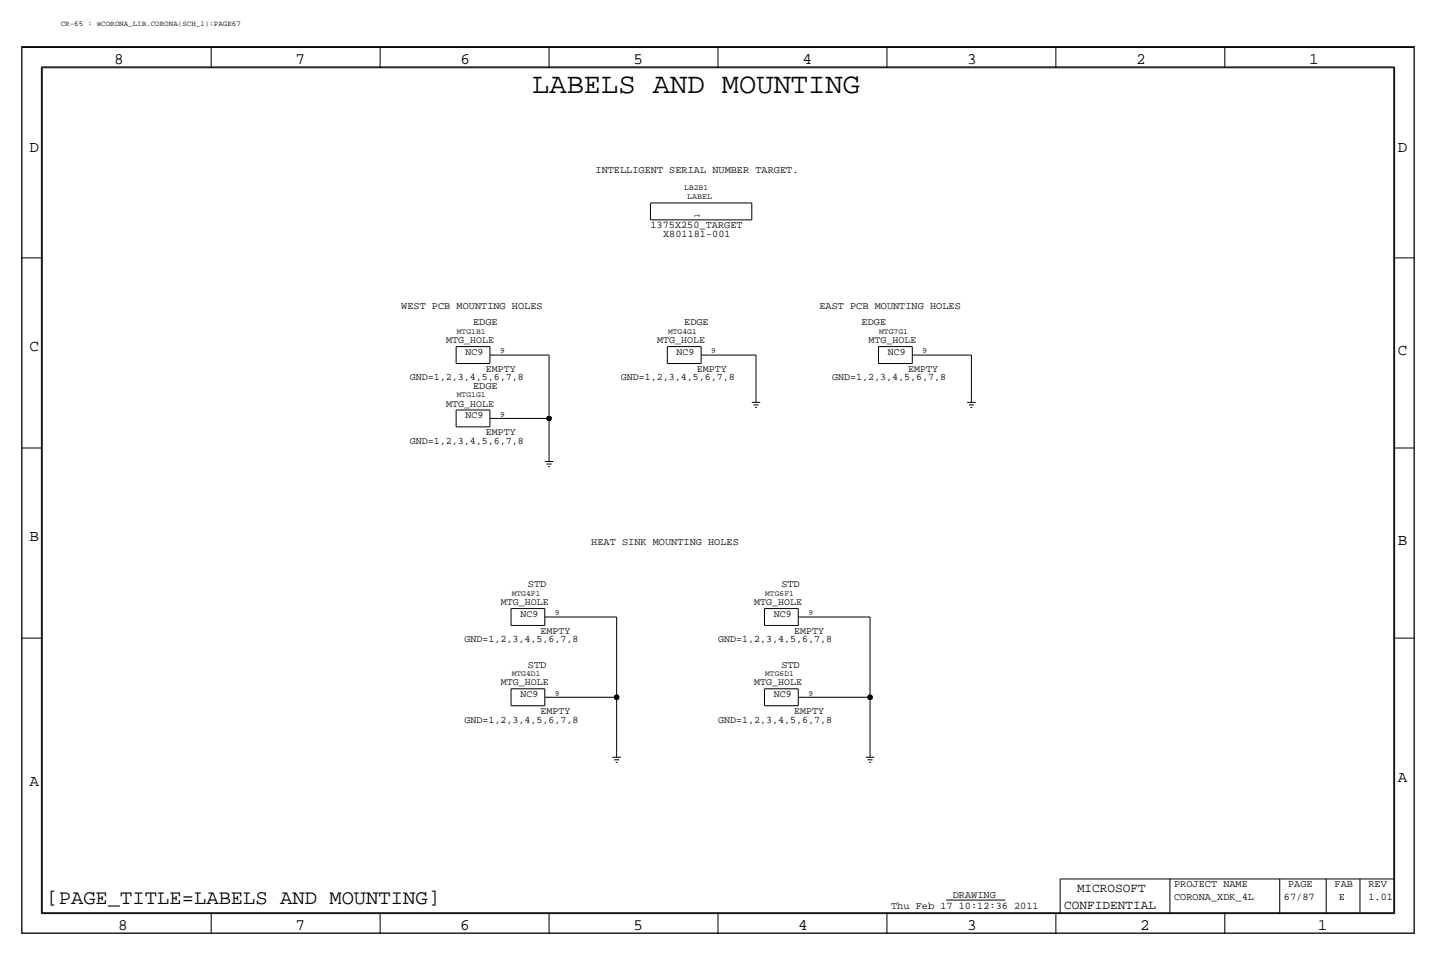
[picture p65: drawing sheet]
<svg xmlns="http://www.w3.org/2000/svg" width="432mm" height="287mm" viewBox="0 0 432 287" stroke-linecap="round" stroke-linejoin="round" font-family="sans-serif">
<defs><g id="words">
<text font-size="8.6" x="160" y="28">LABELS AND MOUNTING</text>
<text font-size="6.2" x="14" y="271.8">[PAGE_TITLE=LABELS AND MOUNTING]</text>
<g font-size="4.8">
<text x="34.3" y="19.1">8</text>
<text x="88.9" y="19.1">7</text>
<text x="138.4" y="19.1">6</text>
<text x="190.5" y="19.1">5</text>
<text x="241.3" y="19.1">4</text>
<text x="290.8" y="19.1">3</text>
<text x="341.6" y="19.1">2</text>
<text x="393.7" y="19.1">1</text>
<text x="8.9" y="45.8">D</text>
<text x="420.4" y="45.8">D</text>
<text x="8.9" y="105.5">C</text>
<text x="420.4" y="106.7">C</text>
<text x="8.9" y="162.6">B</text>
<text x="420.4" y="163.9">B</text>
<text x="8.9" y="236.3">A</text>
<text x="420.4" y="235">A</text>
<text x="35.5" y="279.4">8</text>
<text x="88.9" y="279.4">7</text>
<text x="138.4" y="279.4">6</text>
<text x="190.5" y="279.4">5</text>
<text x="240" y="279.4">4</text>
<text x="290.8" y="279.4">3</text>
<text x="342.9" y="279.4">2</text>
<text x="396.2" y="279.4">1</text>
</g>
<g font-size="3.8">
<text x="323.9" y="268">MICROSOFT</text>
<text x="320" y="273.1">CONFIDENTIAL</text>
</g>
<g font-size="3.1">
<text x="179.1" y="52.1">INTELLIGENT SERIAL NUMBER TARGET.</text>
<text x="195.6" y="68.6">1375X250_TARGET</text>
<text x="199.4" y="71.2">X801181-001</text>
<text x="120.6" y="92.8">WEST PCB MOUNTING HOLES</text>
<text x="246.4" y="92.8">EAST PCB MOUNTING HOLES</text>
<text x="142.2" y="97.8">EDGE</text>
<text x="205.7" y="97.8">EDGE</text>
<text x="259.1" y="97.8">EDGE</text>
<text x="142.2" y="116.9">EDGE</text>
<text x="177.8" y="163.9">HEAT SINK MOUNTING HOLES</text>
<text x="158.7" y="176.6">STD</text>
<text x="234.9" y="176.6">STD</text>
<text x="158.7" y="200.7">STD</text>
<text x="234.9" y="200.7">STD</text>
<text x="353.1" y="266.8">PROJECT NAME</text>
<text x="387.3" y="266.8">PAGE</text>
<text x="401.3" y="266.8">FAB</text>
<text x="411.5" y="266.8">REV</text>
<text x="268" y="273.1">Thu Feb 17 10:12:36 2011</text>
<text x="286.5" y="270.1">DRAWING</text>
<text x="353.1" y="270.6">CORONA_XDK_4L</text>
<text x="386.1" y="270.6">67/87</text>
<text x="402.6" y="270.6">E</text>
<text x="411.5" y="270.6">1.01</text>
</g>
<g font-size="3">
<text x="134.1" y="103.2">MTG_HOLE</text>
<text x="140" y="106.7">NC9</text>
<text x="197.6" y="103.2">MTG_HOLE</text>
<text x="203.5" y="106.7">NC9</text>
<text x="261.1" y="103.2">MTG_HOLE</text>
<text x="267" y="106.7">NC9</text>
<text x="146" y="111.8">EMPTY</text>
<text x="209.5" y="111.8">EMPTY</text>
<text x="273" y="111.8">EMPTY</text>
<text x="123.2" y="114.4">GND=1,2,3,4,5,6,7,8</text>
<text x="186.7" y="114.4">GND=1,2,3,4,5,6,7,8</text>
<text x="250.2" y="114.4">GND=1,2,3,4,5,6,7,8</text>
<text x="134.1" y="122.2">MTG_HOLE</text>
<text x="140" y="125.8">NC9</text>
<text x="146" y="130.9">EMPTY</text>
<text x="123.2" y="133.4">GND=1,2,3,4,5,6,7,8</text>
<text x="150.6" y="181.9">MTG_HOLE</text>
<text x="156.5" y="185.5">NC9</text>
<text x="226.8" y="181.9">MTG_HOLE</text>
<text x="232.7" y="185.5">NC9</text>
<text x="162.6" y="190.5">EMPTY</text>
<text x="238.8" y="190.5">EMPTY</text>
<text x="139.7" y="193.1">GND=1,2,3,4,5,6,7,8</text>
<text x="215.9" y="193.1">GND=1,2,3,4,5,6,7,8</text>
<text x="150.6" y="206">MTG_HOLE</text>
<text x="156.5" y="209.6">NC9</text>
<text x="226.8" y="206">MTG_HOLE</text>
<text x="232.7" y="209.6">NC9</text>
<text x="162.6" y="214.7">EMPTY</text>
<text x="238.8" y="214.7">EMPTY</text>
<text x="139.7" y="217.2">GND=1,2,3,4,5,6,7,8</text>
<text x="215.9" y="217.2">GND=1,2,3,4,5,6,7,8</text>
</g>
<text font-size="2.5" x="206.7" y="59.7">LABEL</text>
<g font-size="2.4">
<text x="205.7" y="57.2">LB2B1</text>
<text x="210.3" y="65.6" transform="rotate(-90 210.3 65.6)">1</text>
<text x="137.4" y="100.4">MTG1B1</text>
<text x="200.9" y="100.4">MTG4G1</text>
<text x="264.4" y="100.4">MTG7G1</text>
<text x="150.4" y="106.2">9</text>
<text x="213.9" y="106.2">9</text>
<text x="277.4" y="106.2">9</text>
<text x="137.4" y="119.4">MTG1G1</text>
<text x="150.4" y="125.3">9</text>
<text x="153.9" y="179.1">MTG4F1</text>
<text x="230.1" y="179.1">MTG6F1</text>
<text x="166.9" y="185">9</text>
<text x="243.1" y="185">9</text>
<text x="153.9" y="203.3">MTG4D1</text>
<text x="230.1" y="203.3">MTG6D1</text>
<text x="166.9" y="209.1">9</text>
<text x="243.1" y="209.1">9</text>
</g>
<text font-size="2.3" x="18.3" y="7.7">CR-65 : @CORONA_LIB.CORONA(SCH_1):PAGE67</text>
</g></defs>
<!-- layer: Nets -->
<g fill="none" stroke="#000" stroke-width=".3">
<path d="M149.9 106.7h15.2zM165.1 106.7v19.1zM213.4 106.7h13.9zM227.3 106.7v12.7zM276.9 106.7h15.2zM292.1 106.7v12.7zM149.9 125.8h15.2zM165.1 125.8v11.4zM166.4 185.5h19zM185.4 185.5v24.1zM242.6 185.5h19zM261.6 185.5v24.1z"/>
<path d="M166.4 209.6h19zM185.4 209.6v16.5zM242.6 209.6h19zM261.6 209.6v16.5z"/>
</g>
<g fill="#000" stroke="#000" stroke-width=".3">
<circle cx="165.1" cy="125.8" r=".72"/>
<circle cx="185.4" cy="209.6" r=".72"/>
<circle cx="261.6" cy="209.6" r=".72"/>
</g>
<!-- layer: Components -->
<g fill="none" stroke="#000" stroke-width=".3">
<path d="M195.6 61h30.5zM195.6 61v5.1zM195.6 66.1h30.5zM226.1 61v5.1zM137.2 109.3h10.1zM137.2 104.2v5.1zM137.2 104.2h10.1zM147.3 104.2v5.1zM147.3 106.7h2.6zM200.7 109.3h10.1zM200.7 104.2v5.1zM200.7 104.2h10.1z"/>
<path d="M210.8 104.2v5.1zM210.8 106.7h2.6zM227.3 119.4v1.6zM264.2 109.3h10.1zM264.2 104.2v5.1zM264.2 104.2h10.1zM274.3 104.2v5.1zM274.3 106.7h2.6zM292.1 119.4v1.6zM137.2 128.3h10.1zM137.2 123.2v5.1zM137.2 123.2h10.1z"/>
<path d="M147.3 123.2v5.1zM147.3 125.8h2.6zM163.8 138.7h2.6zM164.3 139.5h1.6zM165.1 137.2v1.5zM226.1 121h2.5zM226.6 121.7h1.5zM227.1 122.5h.5zM290.8 121h2.6zM291.3 121.7h1.6zM291.8 122.5h.6zM164.8 140.3h.6z"/>
<path d="M153.7 188h10.1zM153.7 182.9v5.1zM153.7 182.9h10.1zM163.8 182.9v5.1zM163.8 185.5h2.6zM229.9 188h10.1zM229.9 182.9v5.1zM229.9 182.9h10.1zM240 185.5h2.6zM240 182.9v5.1zM153.7 212.1h10.1zM153.7 207.1v5z"/>
<path d="M153.7 207.1h10.1zM163.8 207.1v5zM163.8 209.6h2.6zM229.9 212.1h10.1zM229.9 207.1v5zM229.9 207.1h10.1zM240 209.6h2.6zM240 207.1v5zM184.1 227.6h2.6zM184.7 228.4h1.5zM185.2 229.2h.5zM185.4 226.1v1.5z"/>
<path d="M260.3 227.6h2.6zM260.9 228.4h1.5zM261.4 229.2h.5zM261.6 226.1v1.5zM284.5 270.6h17.8z"/>
</g>
<!-- layer: Page Border and Title Block -->
<g fill="none" stroke="#000" stroke-width=".3">
<path d="M6.3 14v266.7zM6.4 14h419zM6.6 14.3h418.6zM6.6 14.3v266.2zM63.5 14v6.4zM114.3 14v6.4zM165.1 14v6.4zM215.9 14v6.4zM266.7 14v6.4zM317.5 14v6.4zM368.3 14v6.4zM425.2 14.3v266.2z"/>
<path d="M425.4 14v266.7zM12.4 20.1v254.5zM12.4 20.1h407zM12.7 20.4h406.4zM12.7 20.4v254zM419.1 20.4v254zM419.4 20.1v254.5zM6.3 77.5h6.4zM419.1 77.5h6.3zM6.3 134.7h6.4zM419.1 134.7h6.3zM6.3 191.8h6.4z"/>
<path d="M419.1 191.8h6.3zM12.4 274.6h407zM12.7 274.4h406.4zM63.5 274.4v6.3zM114.3 274.4v6.3zM165.1 274.4v6.3zM215.9 274.4v6.3zM266.7 274.4v6.3zM317.5 274.4v6.3zM318.8 264.2v10.2zM318.8 264.2h100.3zM351.8 264.2v10.2z"/>
<path d="M368.3 274.4v6.3zM384.8 264.2v10.2zM398.8 264.2v10.2zM408.9 264.2v10.2zM6.4 280.7h419zM6.6 280.5h418.6z"/>
</g>
<use href="#words"/>
</svg>
